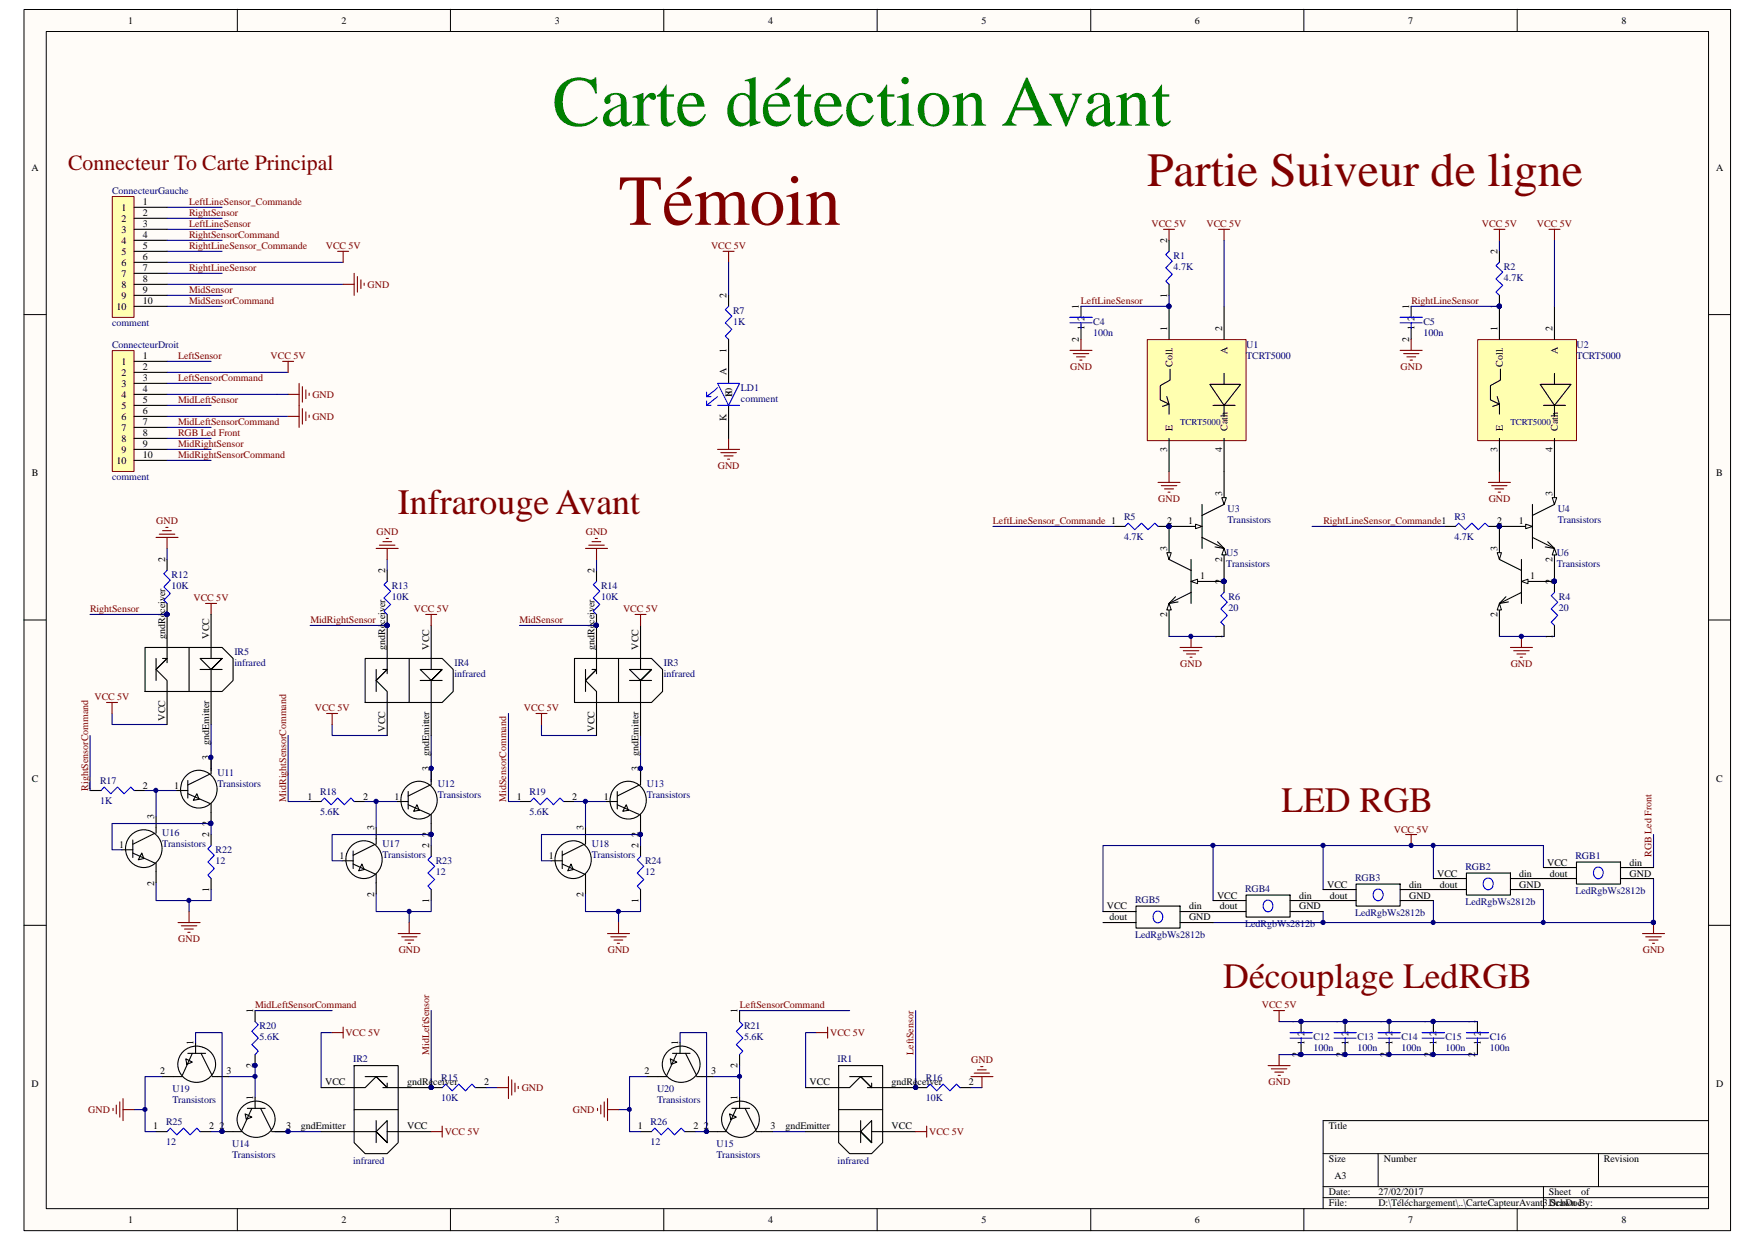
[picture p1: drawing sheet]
<svg xmlns="http://www.w3.org/2000/svg" width="297mm" height="210mm" viewBox="0 0 297 210" stroke-linecap="round" stroke-linejoin="round" font-family="sans-serif">
<defs><g id="words">
<text font-size="12.1" fill="#008000" x="93.5" y="21.3">Carte détection Avant</text>
<text font-size="12.1" fill="#800000" x="104.7" y="38.1">Témoin</text>
<text font-size="8.1" fill="#800000" x="194.1" y="31.5">Partie Suiveur de ligne</text>
<g font-size="6.1" fill="#800000">
<text x="67.3" y="87.1">Infrarouge Avant</text>
<text x="216.9" y="137.4">LED RGB</text>
<text x="207" y="167.2">Découplage LedRGB</text>
</g>
<text font-size="3.7" fill="#800000" x="11.5" y="28.7">Connecteur To Carte Principal</text>
<g font-size="1.7">
<text x="21.7" y="4">1</text>
<text x="57.8" y="4">2</text>
<text x="93.9" y="4">3</text>
<text x="130" y="4">4</text>
<text x="166.1" y="4">5</text>
<text x="202.2" y="4">6</text>
<text x="238.3" y="4">7</text>
<text x="274.4" y="4">8</text>
<text x="5.3" y="28.9">A</text>
<text x="290.4" y="28.9">A</text>
<text x="20.6" y="35.7">1</text>
<text x="24.2" y="34.8">1</text>
<text x="20.6" y="37.5">2</text>
<text x="20.6" y="39.4">3</text>
<text x="20.6" y="41.3">4</text>
<text x="24.2" y="36.6">2</text>
<text x="24.2" y="38.5">3</text>
<text x="24.2" y="40.3">4</text>
<text x="197.5" y="41.1" transform="rotate(-90 197.5 41.1)">2</text>
<text x="20.6" y="43.1">5</text>
<text x="20.6" y="45">6</text>
<text x="20.6" y="46.9">7</text>
<text x="24.2" y="42.2">5</text>
<text x="24.2" y="44.1">6</text>
<text x="24.2" y="45.9">7</text>
<text x="24.2" y="47.8">8</text>
<text x="253.4" y="42.9" transform="rotate(-90 253.4 42.9)">2</text>
<text x="19.7" y="52.5">10</text>
<text x="20.6" y="48.7">8</text>
<text x="20.6" y="50.6">9</text>
<text x="24.2" y="49.7">9</text>
<text x="24.2" y="51.5">10</text>
<text x="123" y="50.4" transform="rotate(-90 123 50.4)">2</text>
<text x="182.6" y="52.2" transform="rotate(-90 182.6 52.2)">1</text>
<text x="197.5" y="50.5" transform="rotate(-90 197.5 50.5)">1</text>
<text x="238.5" y="52.2" transform="rotate(-90 238.5 52.2)">1</text>
<text x="253.4" y="52.3" transform="rotate(-90 253.4 52.3)">1</text>
<text x="123" y="59.8" transform="rotate(-90 123 59.8)">1</text>
<text x="182.6" y="57.9" transform="rotate(-90 182.6 57.9)">2</text>
<text x="183.6" y="55.9" transform="rotate(-90 183.6 55.9)">1</text>
<text x="183.6" y="54.3" transform="rotate(-90 183.6 54.3)">2</text>
<text x="197.5" y="56" transform="rotate(-90 197.5 56)">1</text>
<text x="206.8" y="56" transform="rotate(-90 206.8 56)">2</text>
<text x="207.8" y="60" transform="rotate(-90 207.8 60)">A</text>
<text x="238.5" y="57.9" transform="rotate(-90 238.5 57.9)">2</text>
<text x="239.4" y="55.9" transform="rotate(-90 239.4 55.9)">1</text>
<text x="239.4" y="54.3" transform="rotate(-90 239.4 54.3)">2</text>
<text x="253.4" y="56" transform="rotate(-90 253.4 56)">1</text>
<text x="262.8" y="56" transform="rotate(-90 262.8 56)">2</text>
<text x="263.7" y="60" transform="rotate(-90 263.7 60)">A</text>
<text x="20.6" y="61.8">1</text>
<text x="20.6" y="63.6">2</text>
<text x="20.6" y="65.5">3</text>
<text x="24.2" y="60.8">1</text>
<text x="24.2" y="62.7">2</text>
<text x="24.2" y="64.6">3</text>
<text x="123" y="63.4" transform="rotate(-90 123 63.4)">A</text>
<text x="198.5" y="62.1" transform="rotate(-90 198.5 62.1)">Coll.</text>
<text x="254.4" y="62.1" transform="rotate(-90 254.4 62.1)">Coll.</text>
<text x="20.6" y="67.4">4</text>
<text x="20.6" y="69.2">5</text>
<text x="20.6" y="71.1">6</text>
<text x="24.2" y="66.4">4</text>
<text x="24.2" y="68.3">5</text>
<text x="24.2" y="70.1">6</text>
<text x="123" y="71.3" transform="rotate(-90 123 71.3)">K</text>
<text x="123.9" y="67.3" transform="rotate(-90 123.9 67.3)">10</text>
<text x="123.9" y="67.1" transform="rotate(-90 123.9 67.1)">8</text>
<text x="20.6" y="72.9">7</text>
<text x="20.6" y="74.8">8</text>
<text x="20.6" y="76.7">9</text>
<text x="24.2" y="72">7</text>
<text x="24.2" y="73.9">8</text>
<text x="24.2" y="75.7">9</text>
<text x="24.2" y="77.6">10</text>
<text x="197.5" y="76.5" transform="rotate(-90 197.5 76.5)">3</text>
<text x="198.5" y="72.9" transform="rotate(-90 198.5 72.9)">E</text>
<text x="206.8" y="76.5" transform="rotate(-90 206.8 76.5)">4</text>
<text x="207.8" y="72.9" transform="rotate(-90 207.8 72.9)">Cath</text>
<text x="253.4" y="76.5" transform="rotate(-90 253.4 76.5)">3</text>
<text x="254.4" y="72.9" transform="rotate(-90 254.4 72.9)">E</text>
<text x="262.8" y="76.5" transform="rotate(-90 262.8 76.5)">4</text>
<text x="263.7" y="72.9" transform="rotate(-90 263.7 72.9)">Cath</text>
<text x="5.4" y="80.6">B</text>
<text x="19.7" y="78.5">10</text>
<text x="206.8" y="83.9" transform="rotate(-90 206.8 83.9)">3</text>
<text x="262.8" y="83.9" transform="rotate(-90 262.8 83.9)">3</text>
<text x="290.5" y="80.6">B</text>
<text x="197.5" y="88.8">2</text>
<text x="201.1" y="88.8">1</text>
<text x="253.4" y="88.8">2</text>
<text x="257" y="88.8">1</text>
<text x="27.9" y="95.1" transform="rotate(-90 27.9 95.1)">2</text>
<text x="197.5" y="93.2" transform="rotate(-90 197.5 93.2)">3</text>
<text x="206.8" y="95.2" transform="rotate(-90 206.8 95.2)">2</text>
<text x="253.4" y="93.2" transform="rotate(-90 253.4 93.2)">3</text>
<text x="262.8" y="95.2" transform="rotate(-90 262.8 95.2)">2</text>
<text x="65.2" y="96.9" transform="rotate(-90 65.2 96.9)">2</text>
<text x="100.6" y="96.9" transform="rotate(-90 100.6 96.9)">2</text>
<text x="203.1" y="98.1">1</text>
<text x="206.8" y="98.8" transform="rotate(-90 206.8 98.8)">2</text>
<text x="259" y="98.1">1</text>
<text x="262.8" y="98.8" transform="rotate(-90 262.8 98.8)">2</text>
<text x="27.9" y="104.5" transform="rotate(-90 27.9 104.5)">1</text>
<text x="65.2" y="106.3" transform="rotate(-90 65.2 106.3)">1</text>
<text x="100.6" y="106.3" transform="rotate(-90 100.6 106.3)">1</text>
<text x="197.5" y="104.5" transform="rotate(-90 197.5 104.5)">2</text>
<text x="253.4" y="104.5" transform="rotate(-90 253.4 104.5)">2</text>
<text x="27.9" y="108.1" transform="rotate(-90 27.9 108.1)">gndReceiver</text>
<text x="35.4" y="108.1" transform="rotate(-90 35.4 108.1)">VCC</text>
<text x="65.2" y="110" transform="rotate(-90 65.2 110)">gndReceiver</text>
<text x="72.6" y="110" transform="rotate(-90 72.6 110)">VCC</text>
<text x="100.6" y="110" transform="rotate(-90 100.6 110)">gndReceiver</text>
<text x="108.1" y="110" transform="rotate(-90 108.1 110)">VCC</text>
<text x="206.8" y="108.2" transform="rotate(-90 206.8 108.2)">1</text>
<text x="262.8" y="108.2" transform="rotate(-90 262.8 108.2)">1</text>
<text x="27.9" y="122" transform="rotate(-90 27.9 122)">VCC</text>
<text x="65.2" y="123.9" transform="rotate(-90 65.2 123.9)">VCC</text>
<text x="100.6" y="123.9" transform="rotate(-90 100.6 123.9)">VCC</text>
<text x="35.4" y="128.6" transform="rotate(-90 35.4 128.6)">3</text>
<text x="35.4" y="126.1" transform="rotate(-90 35.4 126.1)">gndEmitter</text>
<text x="72.6" y="130.5" transform="rotate(-90 72.6 130.5)">3</text>
<text x="72.6" y="128" transform="rotate(-90 72.6 128)">gndEmitter</text>
<text x="108.1" y="130.5" transform="rotate(-90 108.1 130.5)">3</text>
<text x="108.1" y="128" transform="rotate(-90 108.1 128)">gndEmitter</text>
<text x="5.4" y="132.3">C</text>
<text x="14.8" y="133.5">1</text>
<text x="24.2" y="133.5">2</text>
<text x="29.5" y="133.5">1</text>
<text x="52.1" y="135.3">1</text>
<text x="61.5" y="135.3">2</text>
<text x="66.8" y="135.3">1</text>
<text x="87.5" y="135.3">1</text>
<text x="96.9" y="135.3">2</text>
<text x="102.2" y="135.3">1</text>
<text x="290.5" y="132.3">C</text>
<text x="20.2" y="143.5">1</text>
<text x="26.1" y="138.7" transform="rotate(-90 26.1 138.7)">3</text>
<text x="35.4" y="141.6" transform="rotate(-90 35.4 141.6)">2</text>
<text x="35.4" y="139.9" transform="rotate(-90 35.4 139.9)">2</text>
<text x="63.3" y="140.5" transform="rotate(-90 63.3 140.5)">3</text>
<text x="72.6" y="143.5" transform="rotate(-90 72.6 143.5)">2</text>
<text x="72.6" y="141.7" transform="rotate(-90 72.6 141.7)">2</text>
<text x="98.8" y="140.5" transform="rotate(-90 98.8 140.5)">3</text>
<text x="108.1" y="143.5" transform="rotate(-90 108.1 143.5)">2</text>
<text x="108.1" y="141.7" transform="rotate(-90 108.1 141.7)">2</text>
<text x="26.1" y="149.9" transform="rotate(-90 26.1 149.9)">2</text>
<text x="57.4" y="145.4">1</text>
<text x="92.9" y="145.4">1</text>
<text x="243.2" y="148.4">VCC</text>
<text x="257.1" y="148.4">din</text>
<text x="261.9" y="146.5">VCC</text>
<text x="262.3" y="148.4">dout</text>
<text x="275.8" y="146.5">din</text>
<text x="275.8" y="148.4">GND</text>
<text x="35.4" y="151" transform="rotate(-90 35.4 151)">1</text>
<text x="63.3" y="151.8" transform="rotate(-90 63.3 151.8)">2</text>
<text x="72.6" y="152.9" transform="rotate(-90 72.6 152.9)">1</text>
<text x="98.8" y="151.8" transform="rotate(-90 98.8 151.8)">2</text>
<text x="108.1" y="152.9" transform="rotate(-90 108.1 152.9)">1</text>
<text x="187.3" y="153.9">VCC</text>
<text x="187.8" y="155.8">dout</text>
<text x="201.2" y="153.9">din</text>
<text x="201.2" y="155.8">GND</text>
<text x="206" y="152.1">VCC</text>
<text x="206.5" y="153.9">dout</text>
<text x="219.9" y="152.1">din</text>
<text x="219.9" y="153.9">GND</text>
<text x="224.6" y="150.2">VCC</text>
<text x="225.1" y="152.1">dout</text>
<text x="238.5" y="150.2">din</text>
<text x="238.5" y="152.1">GND</text>
<text x="243.7" y="150.2">dout</text>
<text x="257.1" y="150.2">GND</text>
<text x="42.8" y="171.4" transform="rotate(-90 42.8 171.4)">1</text>
<text x="124.8" y="171.4" transform="rotate(-90 124.8 171.4)">1</text>
<text x="219.9" y="173.3" transform="rotate(-90 219.9 173.3)">1</text>
<text x="227.3" y="173.3" transform="rotate(-90 227.3 173.3)">1</text>
<text x="234.8" y="173.3" transform="rotate(-90 234.8 173.3)">1</text>
<text x="242.2" y="173.3" transform="rotate(-90 242.2 173.3)">1</text>
<text x="249.7" y="173.3" transform="rotate(-90 249.7 173.3)">1</text>
<text x="32.8" y="176.8" transform="rotate(-90 32.8 176.8)">1</text>
<text x="114.8" y="176.8" transform="rotate(-90 114.8 176.8)">1</text>
<text x="219.9" y="179" transform="rotate(-90 219.9 179)">2</text>
<text x="220.8" y="177" transform="rotate(-90 220.8 177)">1</text>
<text x="220.8" y="175.3" transform="rotate(-90 220.8 175.3)">2</text>
<text x="227.3" y="179" transform="rotate(-90 227.3 179)">2</text>
<text x="228.3" y="177" transform="rotate(-90 228.3 177)">1</text>
<text x="228.3" y="175.3" transform="rotate(-90 228.3 175.3)">2</text>
<text x="234.8" y="179" transform="rotate(-90 234.8 179)">2</text>
<text x="235.7" y="177" transform="rotate(-90 235.7 177)">1</text>
<text x="235.7" y="175.3" transform="rotate(-90 235.7 175.3)">2</text>
<text x="242.2" y="179" transform="rotate(-90 242.2 179)">2</text>
<text x="243.2" y="177" transform="rotate(-90 243.2 177)">1</text>
<text x="243.2" y="175.3" transform="rotate(-90 243.2 175.3)">2</text>
<text x="249.7" y="179" transform="rotate(-90 249.7 179)">2</text>
<text x="250.6" y="177" transform="rotate(-90 250.6 177)">1</text>
<text x="250.6" y="175.3" transform="rotate(-90 250.6 175.3)">2</text>
<text x="5.3" y="184">D</text>
<text x="27.1" y="181.9">2</text>
<text x="38.4" y="181.9">3</text>
<text x="42.8" y="180.8" transform="rotate(-90 42.8 180.8)">2</text>
<text x="55" y="183.7">VCC</text>
<text x="68.9" y="183.7">gndReceiver</text>
<text x="72.6" y="183.7">1</text>
<text x="82" y="183.7">2</text>
<text x="109.1" y="181.9">2</text>
<text x="120.4" y="181.9">3</text>
<text x="124.8" y="180.8" transform="rotate(-90 124.8 180.8)">2</text>
<text x="137" y="183.7">VCC</text>
<text x="150.9" y="183.7">gndReceiver</text>
<text x="154.6" y="183.7">1</text>
<text x="164" y="183.7">2</text>
<text x="290.4" y="184">D</text>
<text x="25.9" y="191.2">1</text>
<text x="35.4" y="191.2">2</text>
<text x="37.1" y="191.2">2</text>
<text x="42.8" y="186.1" transform="rotate(-90 42.8 186.1)">1</text>
<text x="48.4" y="191.2">3</text>
<text x="50.9" y="191.2">gndEmitter</text>
<text x="68.9" y="191.2">VCC</text>
<text x="107.9" y="191.2">1</text>
<text x="117.4" y="191.2">2</text>
<text x="119.1" y="191.2">2</text>
<text x="124.8" y="186.1" transform="rotate(-90 124.8 186.1)">1</text>
<text x="130.4" y="191.2">3</text>
<text x="132.9" y="191.2">gndEmitter</text>
<text x="150.9" y="191.2">VCC</text>
<text x="224.9" y="191.2">Title</text>
<text x="224.9" y="196.8">Size</text>
<text x="234.2" y="196.8">Number</text>
<text x="271.5" y="196.8">Revision</text>
<text x="224.9" y="202.4">Date:</text>
<text x="225.8" y="199.6">A3</text>
<text x="233.3" y="202.4">27/02/2017</text>
<text x="262.2" y="202.4">Sheet</text>
<text x="267.6" y="202.4">of</text>
<text x="21.7" y="207">1</text>
<text x="57.8" y="207">2</text>
<text x="93.9" y="207">3</text>
<text x="130" y="207">4</text>
<text x="166.1" y="207">5</text>
<text x="202.2" y="207">6</text>
<text x="224.9" y="204.2">File:</text>
<text x="233.3" y="204.2">D:\Téléchargement\..\CarteCapteurAvant3.SchDoc</text>
<text x="238.3" y="207">7</text>
<text x="262.2" y="204.2">Drawn By:</text>
<text x="274.4" y="207">8</text>
</g>
<g font-size="1.7" fill="#000080">
<text x="19" y="32.9">ConnecteurGauche</text>
<text x="198.6" y="45.7">4.7K</text>
<text x="198.6" y="43.9">R1</text>
<text x="254.5" y="47.6">4.7K</text>
<text x="254.5" y="45.7">R2</text>
<text x="124.1" y="53.2">R7</text>
<text x="19" y="55.2">comment</text>
<text x="19" y="59">ConnecteurDroit</text>
<text x="124.1" y="55">1K</text>
<text x="185" y="56.9">100n</text>
<text x="185" y="55">C4</text>
<text x="210.9" y="59">U1</text>
<text x="240.9" y="56.9">100n</text>
<text x="240.9" y="55">C5</text>
<text x="266.8" y="59">U2</text>
<text x="210.9" y="60.8">TCRT5000</text>
<text x="266.8" y="60.8">TCRT5000</text>
<text x="125.4" y="66.2">LD1</text>
<text x="125.4" y="68.1">comment</text>
<text x="19" y="81.3">comment</text>
<text x="190.2" y="88">R5</text>
<text x="207.8" y="86.7">U3</text>
<text x="207.8" y="88.6">Transistors</text>
<text x="246.2" y="88">R3</text>
<text x="263.6" y="86.7">U4</text>
<text x="263.6" y="88.6">Transistors</text>
<text x="190.2" y="91.4">4.7K</text>
<text x="207.6" y="94.1">U5</text>
<text x="246.2" y="91.4">4.7K</text>
<text x="263.5" y="94.1">U6</text>
<text x="29" y="97.9">R12</text>
<text x="29" y="99.7">10K</text>
<text x="66.3" y="99.7">R13</text>
<text x="66.3" y="101.6">10K</text>
<text x="101.7" y="99.7">R14</text>
<text x="101.7" y="101.6">10K</text>
<text x="207.6" y="96">Transistors</text>
<text x="207.9" y="101.6">R6</text>
<text x="263.5" y="96">Transistors</text>
<text x="263.9" y="101.6">R4</text>
<text x="207.9" y="103.5">20</text>
<text x="263.9" y="103.5">20</text>
<text x="39.7" y="110.9">IR5</text>
<text x="39.7" y="112.8">infrared</text>
<text x="76.9" y="112.8">IR4</text>
<text x="112.3" y="112.8">IR3</text>
<text x="76.9" y="114.6">infrared</text>
<text x="112.3" y="114.6">infrared</text>
<text x="36.8" y="131.4">U11</text>
<text x="16.9" y="136.1">1K</text>
<text x="16.9" y="132.7">R17</text>
<text x="36.8" y="133.3">Transistors</text>
<text x="54.2" y="137.9">5.6K</text>
<text x="54.2" y="134.6">R18</text>
<text x="74.1" y="133.3">U12</text>
<text x="74.1" y="135.1">Transistors</text>
<text x="89.6" y="137.9">5.6K</text>
<text x="89.6" y="134.6">R19</text>
<text x="109.5" y="133.3">U13</text>
<text x="109.5" y="135.1">Transistors</text>
<text x="27.5" y="141.5">U16</text>
<text x="27.5" y="143.3">Transistors</text>
<text x="64.7" y="143.3">U17</text>
<text x="100.2" y="143.3">U18</text>
<text x="36.5" y="146.3">12</text>
<text x="36.5" y="144.4">R22</text>
<text x="64.7" y="145.2">Transistors</text>
<text x="73.7" y="148.2">12</text>
<text x="73.7" y="146.3">R23</text>
<text x="100.2" y="145.2">Transistors</text>
<text x="109.2" y="148.2">12</text>
<text x="109.2" y="146.3">R24</text>
<text x="229.4" y="149.1">RGB3</text>
<text x="248" y="147.2">RGB2</text>
<text x="266.7" y="145.4">RGB1</text>
<text x="192.1" y="152.8">RGB5</text>
<text x="210.7" y="151">RGB4</text>
<text x="229.4" y="155.1">LedRgbWs2812b</text>
<text x="248" y="153.2">LedRgbWs2812b</text>
<text x="266.7" y="151.3">LedRgbWs2812b</text>
<text x="192.1" y="158.8">LedRgbWs2812b</text>
<text x="210.7" y="156.9">LedRgbWs2812b</text>
<text x="43.9" y="176.1">5.6K</text>
<text x="43.9" y="174.2">R20</text>
<text x="59.8" y="179.8">IR2</text>
<text x="125.9" y="176.1">5.6K</text>
<text x="125.9" y="174.2">R21</text>
<text x="141.8" y="179.8">IR1</text>
<text x="222.3" y="178">100n</text>
<text x="222.3" y="176.1">C12</text>
<text x="229.7" y="178">100n</text>
<text x="229.7" y="176.1">C13</text>
<text x="237.2" y="178">100n</text>
<text x="237.2" y="176.1">C14</text>
<text x="244.6" y="178">100n</text>
<text x="244.6" y="176.1">C15</text>
<text x="252.1" y="178">100n</text>
<text x="252.1" y="176.1">C16</text>
<text x="29.2" y="184.8">U19</text>
<text x="74.7" y="183">R15</text>
<text x="111.2" y="184.8">U20</text>
<text x="156.7" y="183">R16</text>
<text x="28.1" y="190.5">R25</text>
<text x="29.2" y="186.6">Transistors</text>
<text x="74.7" y="186.4">10K</text>
<text x="110.1" y="190.5">R26</text>
<text x="111.2" y="186.6">Transistors</text>
<text x="156.7" y="186.4">10K</text>
<text x="28.1" y="193.8">12</text>
<text x="39.3" y="194.1">U14</text>
<text x="39.3" y="196">Transistors</text>
<text x="59.8" y="197">infrared</text>
<text x="110.1" y="193.8">12</text>
<text x="121.3" y="194.1">U15</text>
<text x="121.3" y="196">Transistors</text>
<text x="141.8" y="197">infrared</text>
</g>
<g font-size="1.7" fill="#800000">
<text x="32" y="34.8">LeftLineSensor_Commande</text>
<text x="32" y="38.5">LeftLineSensor</text>
<text x="32" y="36.6">RightSensor</text>
<text x="32" y="40.3">RightSensorCommand</text>
<text x="194.9" y="38.5">VCC 5V</text>
<text x="204.2" y="38.5">VCC 5V</text>
<text x="250.8" y="38.5">VCC 5V</text>
<text x="260.1" y="38.5">VCC 5V</text>
<text x="32" y="42.2">RightLineSensor_Commande</text>
<text x="32" y="45.9">RightLineSensor</text>
<text x="55.2" y="42.2">VCC 5V</text>
<text x="120.4" y="42.2">VCC 5V</text>
<text x="32" y="49.7">MidSensor</text>
<text x="32" y="51.5">MidSensorCommand</text>
<text x="62.2" y="48.7">GND</text>
<text x="183" y="51.5">LeftLineSensor</text>
<text x="238.9" y="51.5">RightLineSensor</text>
<text x="30.1" y="60.8">LeftSensor</text>
<text x="30.1" y="64.6">LeftSensorCommand</text>
<text x="45.8" y="60.8">VCC 5V</text>
<text x="181.1" y="62.7">GND</text>
<text x="237.1" y="62.7">GND</text>
<text x="30.1" y="68.3">MidLeftSensor</text>
<text x="52.9" y="67.4">GND</text>
<text x="52.9" y="71.1">GND</text>
<text x="30.1" y="72">MidLeftSensorCommand</text>
<text x="30.1" y="73.9">RGB Led Front</text>
<text x="30.1" y="75.7">MidRightSensor</text>
<text x="30.1" y="77.6">MidRightSensorCommand</text>
<text x="121.5" y="79.5">GND</text>
<text x="26.5" y="88.8">GND</text>
<text x="168.1" y="88.8">LeftLineSensor_Commande 1</text>
<text x="196" y="85">GND</text>
<text x="224" y="88.8">RightLineSensor_Commande1</text>
<text x="252" y="85">GND</text>
<text x="63.8" y="90.6">GND</text>
<text x="99.1" y="90.6">GND</text>
<text x="32.8" y="101.8">VCC 5V</text>
<text x="15.2" y="103.7">RightSensor</text>
<text x="52.5" y="105.5">MidRightSensor</text>
<text x="70.1" y="103.7">VCC 5V</text>
<text x="87.9" y="105.5">MidSensor</text>
<text x="105.4" y="103.7">VCC 5V</text>
<text x="199.8" y="113">GND</text>
<text x="255.7" y="113">GND</text>
<text x="16" y="118.6">VCC 5V</text>
<text x="53.3" y="120.4">VCC 5V</text>
<text x="88.7" y="120.4">VCC 5V</text>
<text x="14.9" y="133.8" transform="rotate(-90 14.9 133.8)">RightSensorCommand</text>
<text x="48.4" y="135.7" transform="rotate(-90 48.4 135.7)">MidRightSensorCommand</text>
<text x="85.7" y="135.7" transform="rotate(-90 85.7 135.7)">MidSensorCommand</text>
<text x="235.9" y="140.9">VCC 5V</text>
<text x="279.5" y="145" transform="rotate(-90 279.5 145)">RGB Led Front</text>
<text x="30.2" y="159.5">GND</text>
<text x="67.5" y="161.4">GND</text>
<text x="102.9" y="161.4">GND</text>
<text x="278" y="161.4">GND</text>
<text x="43.2" y="170.7">MidLeftSensorCommand</text>
<text x="125.2" y="170.7">LeftSensorCommand</text>
<text x="213.6" y="170.7">VCC 5V</text>
<text x="58.5" y="175.3">VCC 5V</text>
<text x="72.6" y="178.5" transform="rotate(-90 72.6 178.5)">MidLeftSensor</text>
<text x="140.5" y="175.3">VCC 5V</text>
<text x="154.6" y="178.5" transform="rotate(-90 154.6 178.5)">LeftSensor</text>
<text x="88.3" y="184.7">GND</text>
<text x="164.4" y="180">GND</text>
<text x="214.7" y="183.7">GND</text>
<text x="14.9" y="188.4">GND</text>
<text x="96.9" y="188.4">GND</text>
<text x="75.3" y="192.1">VCC 5V</text>
<text x="157.3" y="192.1">VCC 5V</text>
</g>
<g font-size="1.5" fill="#000080">
<text x="199.7" y="72">TCRT5000</text>
<text x="255.6" y="72">TCRT5000</text>
</g>
</g></defs>
<path d="M4.1 1.7h288.8v206.6h-288.8z" fill="#fffcf8"/>
<path d="M4.1 1.6h288.8v206.7h-288.8z" fill="none" stroke="#000" stroke-width=".17"/>
<path d="M7.9 5.4h281.3v199.2h-281.3z" fill="#fffcf8"/>
<g fill="none" stroke="#000" stroke-width=".17">
<path d="M7.8 5.3h281.4v199.3h-281.4zM40.2 1.6v3.7M76.2 1.6v3.7M112.3 1.6v3.7M148.5 1.6v3.7M184.6 1.6v3.7M220.7 1.6v3.7M256.8 1.6v3.7M4.1 53.3h3.7M289.2 53.3h3.7M4.1 104.9h3.7M289.2 104.9h3.7"/>
<path d="M4.1 156.6h3.7M289.2 156.6h3.7M223.9 195.3h65.3M233.3 195.3v5.6M270.5 195.3v5.6M289.2 189.7h-65.3v14.9M40.2 204.6v3.7M76.2 204.6v3.7M112.3 204.6v3.7M148.5 204.6v3.7M184.6 204.6v3.7M220.7 204.6v3.7"/>
<path d="M223.9 200.9h65.3M223.9 202.7h65.3M256.8 204.6v3.7M261.2 200.9v3.7"/>
</g>
<g fill="none" stroke="#800000" stroke-width=".19">
<path d="M196.9 38.8h1.9M197.9 38.8v1.9M206.2 38.8h1.9M207.2 38.8v1.9M252.9 38.8h1.8M253.8 38.8v1.9M262.2 38.8h1.8M263.1 38.8v1.9M197.9 79.8v1.9M253.8 79.8v1.9M196 81.7h3.7M196.6 82.2h2.6"/>
<path d="M197.1 82.8h1.5M197.7 83.3h.3M251.9 81.7h3.7M252.5 82.2h2.6M253 82.8h1.5M253.6 83.3h.4"/>
</g>
<path d="M253.8 40.7v1.8" fill="none" stroke="#000080" stroke-width=".19"/>
<path d="M250.1 57.5h16.7v17.1h-16.7z" fill="#ffffb0"/>
<path d="M250.1 57.5h16.7v17.1h-16.7z" fill="none" stroke="#800000" stroke-width=".17"/>
<path d="M253.8 51.9v5.5" fill="none" stroke="#000" stroke-width=".19"/>
<circle cx="253.8" cy="51.8" r=".36" fill="#000080"/>
<circle cx="253.8" cy="51.8" r=".36" fill="none" stroke="#000080" stroke-width=".17"/>
<path d="M263.1 51.9v5.5M253.4 67.1l.4 1.3-1.2 .4M253.8 74.2v5.6M254 62.5v1.8l-1.7 1v2.4l1.5 .7v1.7M260.7 65.1h5.2l-2.8 3.5zM261.2 68.6h3.8M263.1 63.2v1.9M263.1 68.6v1.9M263.1 74.2v5.6" fill="none" stroke="#000" stroke-width=".19"/>
<circle cx="253.8" cy="51.8" r=".36" fill="#000080"/>
<circle cx="253.8" cy="51.8" r=".36" fill="none" stroke="#000080" stroke-width=".17"/>
<path d="M194.2 57.5h16.7v17.1h-16.7z" fill="#ffffb0"/>
<path d="M194.2 57.5h16.7v17.1h-16.7z" fill="none" stroke="#800000" stroke-width=".17"/>
<path d="M197.9 51.9v5.5" fill="none" stroke="#000" stroke-width=".19"/>
<circle cx="197.8" cy="51.8" r=".36" fill="#000080"/>
<circle cx="197.8" cy="51.8" r=".36" fill="none" stroke="#000080" stroke-width=".17"/>
<path d="M207.2 51.9v5.5M197.5 67.1l.4 1.3-1.1 .4M197.9 74.2v5.6M198 62.5v1.8l-1.6 1v2.4l1.5 .7v1.7M204.8 65.1h5.2l-2.8 3.5zM205.3 68.6h3.7M207.2 63.2v1.9M207.2 68.6v1.9M207.2 74.2v5.6" fill="none" stroke="#000" stroke-width=".19"/>
<circle cx="197.8" cy="51.8" r=".36" fill="#000080"/>
<circle cx="197.8" cy="51.8" r=".36" fill="none" stroke="#000080" stroke-width=".17"/>
<path d="M207.2 40.7v11.2M263.1 40.7v11.2" fill="none" stroke="#000080" stroke-width=".19"/>
<path d="M197.9 89.1h5.6" fill="none" stroke="#000" stroke-width=".19"/>
<path d="M202.3 88.7l1.2 .4-1.2 .4z" fill="#fffcf8"/>
<path d="M202.3 88.7l1.2 .4-1.2 .4z" fill="none" stroke="#000" stroke-width=".17"/>
<circle cx="197.8" cy="89.1" r=".36" fill="#000080"/>
<circle cx="197.8" cy="89.1" r=".36" fill="none" stroke="#000080" stroke-width=".17"/>
<path d="M207.2 79.8v5.6" fill="none" stroke="#000" stroke-width=".19"/>
<path d="M206.8 84.2h.8l-.4 1.2z" fill="#fffcf8"/>
<path d="M206.8 84.2h.8l-.4 1.2z" fill="none" stroke="#000" stroke-width=".17"/>
<path d="M207.2 92.8v5.6" fill="none" stroke="#000" stroke-width=".19"/>
<path d="M207.2 92.8l.4 1.1h-.8z" fill="#fffcf8"/>
<path d="M207.2 92.8l.4 1.1h-.8z" fill="none" stroke="#000" stroke-width=".17"/>
<circle cx="207.2" cy="98.4" r=".36" fill="#000080"/>
<circle cx="207.2" cy="98.4" r=".36" fill="none" stroke="#000080" stroke-width=".17"/>
<path d="M203.5 85.4v7.4M203.5 91l3.7 1.8M206.1 91.7l1.1 1.1-1.5-.2M207.2 85.4l-3.7 1.8" fill="none" stroke="#000" stroke-width=".19"/>
<circle cx="197.8" cy="89.1" r=".36" fill="#000080"/>
<circle cx="197.8" cy="89.1" r=".36" fill="none" stroke="#000080" stroke-width=".17"/>
<circle cx="207.2" cy="98.4" r=".36" fill="#000080"/>
<circle cx="207.2" cy="98.4" r=".36" fill="none" stroke="#000080" stroke-width=".17"/>
<path d="M201.6 98.4h5.6" fill="none" stroke="#000" stroke-width=".19"/>
<path d="M201.6 98.4l1.1-.4v.8z" fill="#fffcf8"/>
<path d="M201.6 98.4l1.1-.4v.8z" fill="none" stroke="#000" stroke-width=".17"/>
<circle cx="207.2" cy="98.4" r=".36" fill="#000080"/>
<circle cx="207.2" cy="98.4" r=".36" fill="none" stroke="#000080" stroke-width=".17"/>
<path d="M197.9 89.1v5.6" fill="none" stroke="#000" stroke-width=".19"/>
<path d="M197.5 93.6h.7l-.3 1.1z" fill="#fffcf8"/>
<path d="M197.5 93.6h.7l-.3 1.1z" fill="none" stroke="#000" stroke-width=".17"/>
<circle cx="197.8" cy="89.1" r=".36" fill="#000080"/>
<circle cx="197.8" cy="89.1" r=".36" fill="none" stroke="#000080" stroke-width=".17"/>
<path d="M197.9 102.2v5.5" fill="none" stroke="#000" stroke-width=".19"/>
<path d="M197.9 102.2l.3 1.1h-.7z" fill="#fffcf8"/>
<path d="M197.9 102.2l.3 1.1h-.7z" fill="none" stroke="#000" stroke-width=".17"/>
<path d="M197.9 94.7l3.7 1.9M201.6 94.7v7.5M199 101l-1.1 1.2 1.5-.3M201.6 100.3l-3.7 1.9" fill="none" stroke="#000" stroke-width=".19"/>
<circle cx="207.2" cy="98.4" r=".36" fill="#000080"/>
<circle cx="207.2" cy="98.4" r=".36" fill="none" stroke="#000080" stroke-width=".17"/>
<circle cx="197.8" cy="89.1" r=".36" fill="#000080"/>
<circle cx="197.8" cy="89.1" r=".36" fill="none" stroke="#000080" stroke-width=".17"/>
<path d="M199.7 109.6h3.8M200.3 110.2h2.6M200.8 110.7h1.5M201.4 111.3h.4M201.6 107.7v1.9" fill="none" stroke="#800000" stroke-width=".19"/>
<circle cx="201.5" cy="107.7" r=".35" fill="#000080"/>
<circle cx="201.5" cy="107.7" r=".35" fill="none" stroke="#000080" stroke-width=".17"/>
<path d="M197.9 107.7h9.3" fill="none" stroke="#000080" stroke-width=".19"/>
<path d="M253.8 89.1h5.6" fill="none" stroke="#000" stroke-width=".19"/>
<path d="M258.2 88.7l1.2 .4-1.2 .4z" fill="#fffcf8"/>
<path d="M258.2 88.7l1.2 .4-1.2 .4z" fill="none" stroke="#000" stroke-width=".17"/>
<circle cx="253.8" cy="89.1" r=".36" fill="#000080"/>
<circle cx="253.8" cy="89.1" r=".36" fill="none" stroke="#000080" stroke-width=".17"/>
<path d="M263.1 79.8v5.6" fill="none" stroke="#000" stroke-width=".19"/>
<path d="M262.7 84.2h.8l-.4 1.2z" fill="#fffcf8"/>
<path d="M262.7 84.2h.8l-.4 1.2z" fill="none" stroke="#000" stroke-width=".17"/>
<path d="M263.1 92.8v5.6" fill="none" stroke="#000" stroke-width=".19"/>
<path d="M263.1 92.8l.4 1.1h-.8z" fill="#fffcf8"/>
<path d="M263.1 92.8l.4 1.1h-.8z" fill="none" stroke="#000" stroke-width=".17"/>
<circle cx="263.1" cy="98.4" r=".36" fill="#000080"/>
<circle cx="263.1" cy="98.4" r=".36" fill="none" stroke="#000080" stroke-width=".17"/>
<path d="M259.4 85.4v7.4M259.4 91l3.7 1.8M262 91.7l1.1 1.1-1.6-.2M263.1 85.4l-3.7 1.8" fill="none" stroke="#000" stroke-width=".19"/>
<circle cx="253.8" cy="89.1" r=".36" fill="#000080"/>
<circle cx="253.8" cy="89.1" r=".36" fill="none" stroke="#000080" stroke-width=".17"/>
<circle cx="263.1" cy="98.4" r=".36" fill="#000080"/>
<circle cx="263.1" cy="98.4" r=".36" fill="none" stroke="#000080" stroke-width=".17"/>
<path d="M257.5 98.4h5.6" fill="none" stroke="#000" stroke-width=".19"/>
<path d="M257.5 98.4l1.1-.4v.8z" fill="#fffcf8"/>
<path d="M257.5 98.4l1.1-.4v.8z" fill="none" stroke="#000" stroke-width=".17"/>
<circle cx="263.1" cy="98.4" r=".36" fill="#000080"/>
<circle cx="263.1" cy="98.4" r=".36" fill="none" stroke="#000080" stroke-width=".17"/>
<path d="M253.8 89.1v5.6" fill="none" stroke="#000" stroke-width=".19"/>
<path d="M253.4 93.6h.7l-.3 1.1z" fill="#fffcf8"/>
<path d="M253.4 93.6h.7l-.3 1.1z" fill="none" stroke="#000" stroke-width=".17"/>
<circle cx="253.8" cy="89.1" r=".36" fill="#000080"/>
<circle cx="253.8" cy="89.1" r=".36" fill="none" stroke="#000080" stroke-width=".17"/>
<path d="M253.8 102.2v5.5" fill="none" stroke="#000" stroke-width=".19"/>
<path d="M253.8 102.2l.3 1.1h-.7z" fill="#fffcf8"/>
<path d="M253.8 102.2l.3 1.1h-.7z" fill="none" stroke="#000" stroke-width=".17"/>
<path d="M253.8 94.7l3.7 1.9M257.5 94.7v7.5M254.9 101l-1.1 1.2 1.5-.3M257.5 100.3l-3.7 1.9" fill="none" stroke="#000" stroke-width=".19"/>
<circle cx="263.1" cy="98.4" r=".36" fill="#000080"/>
<circle cx="263.1" cy="98.4" r=".36" fill="none" stroke="#000080" stroke-width=".17"/>
<circle cx="253.8" cy="89.1" r=".36" fill="#000080"/>
<circle cx="253.8" cy="89.1" r=".36" fill="none" stroke="#000080" stroke-width=".17"/>
<path d="M255.6 109.6h3.8M256.2 110.2h2.6M256.7 110.7h1.5M257.3 111.3h.4M257.5 107.7v1.9" fill="none" stroke="#800000" stroke-width=".19"/>
<circle cx="257.5" cy="107.7" r=".36" fill="#000080"/>
<circle cx="257.5" cy="107.7" r=".36" fill="none" stroke="#000080" stroke-width=".17"/>
<path d="M253.8 107.7h9.3" fill="none" stroke="#000080" stroke-width=".19"/>
<path d="M253.8 42.5v1.9M253.8 50v1.9" fill="none" stroke="#000" stroke-width=".19"/>
<path d="M253.8 44.4l-.6 .6 1.1 1.1-1.1 1.1 1.1 1.1-1.1 1.1 .6 .6" fill="none" stroke="#00f" stroke-width=".19"/>
<circle cx="253.8" cy="51.8" r=".36" fill="#000080"/>
<circle cx="253.8" cy="51.8" r=".36" fill="none" stroke="#000080" stroke-width=".17"/>
<circle cx="253.8" cy="51.8" r=".36" fill="#000080"/>
<circle cx="253.8" cy="51.8" r=".36" fill="none" stroke="#000080" stroke-width=".17"/>
<path d="M197.9 40.7v1.8M197.9 48.1v1.9M207.2 98.4v1.9" fill="none" stroke="#000" stroke-width=".19"/>
<path d="M197.9 42.5l-.6 .6 1.1 1.1-1.1 1.1 1.1 1.1-1.1 1.2 .6 .5" fill="none" stroke="#00f" stroke-width=".19"/>
<circle cx="207.2" cy="98.4" r=".36" fill="#000080"/>
<circle cx="207.2" cy="98.4" r=".36" fill="none" stroke="#000080" stroke-width=".17"/>
<path d="M207.2 100.3l-.6 .5 1.1 1.1-1.1 1.2 1.1 1.1-1.1 1.1 .6 .6" fill="none" stroke="#00f" stroke-width=".19"/>
<path d="M207.2 105.9v1.8" fill="none" stroke="#000" stroke-width=".19"/>
<circle cx="207.2" cy="98.4" r=".36" fill="#000080"/>
<circle cx="207.2" cy="98.4" r=".36" fill="none" stroke="#000080" stroke-width=".17"/>
<path d="M263.1 98.4v1.9" fill="none" stroke="#000" stroke-width=".19"/>
<circle cx="263.1" cy="98.4" r=".36" fill="#000080"/>
<circle cx="263.1" cy="98.4" r=".36" fill="none" stroke="#000080" stroke-width=".17"/>
<path d="M263.1 100.3l-.6 .5 1.1 1.1-1.1 1.2 1.1 1.1-1.1 1.1 .6 .6" fill="none" stroke="#00f" stroke-width=".19"/>
<path d="M263.1 105.9v1.8" fill="none" stroke="#000" stroke-width=".19"/>
<circle cx="263.1" cy="98.4" r=".36" fill="#000080"/>
<circle cx="263.1" cy="98.4" r=".36" fill="none" stroke="#000080" stroke-width=".17"/>
<path d="M122.4 42.5h1.8M123.3 42.5v1.9M181.1 59.3h3.7M181.6 59.9h2.7M183 57.4v1.9M237 59.3h3.7M237.6 59.9h2.6M238.8 57.4v1.9M182.2 60.4h1.5M182.7 61h.4M238.1 60.4h1.5M238.7 61h.4" fill="none" stroke="#800000" stroke-width=".19"/>
<path d="M123.3 44.4v5.6M197.9 50v1.9h-14.9" fill="none" stroke="#000080" stroke-width=".19"/>
<path d="M183 51.9v1.8M183 55.6v1.8M238.8 51.9v1.8M238.8 55.6v1.8" fill="none" stroke="#000" stroke-width=".19"/>
<path d="M181.1 53.7h3.7M181.1 54.7h3.7M183 54.7v.9M237 53.7h3.7M237 54.7h3.7M238.8 54.7v.9" fill="none" stroke="#00f" stroke-width=".19"/>
<circle cx="197.8" cy="51.8" r=".36" fill="#000080"/>
<circle cx="197.8" cy="51.8" r=".36" fill="none" stroke="#000080" stroke-width=".17"/>
<path d="M238.8 51.9h15" fill="none" stroke="#000080" stroke-width=".19"/>
<circle cx="253.8" cy="51.8" r=".36" fill="#000080"/>
<circle cx="253.8" cy="51.8" r=".36" fill="none" stroke="#000080" stroke-width=".17"/>
<path d="M196 89.1h1.9" fill="none" stroke="#000" stroke-width=".19"/>
<circle cx="197.8" cy="89.1" r=".36" fill="#000080"/>
<circle cx="197.8" cy="89.1" r=".36" fill="none" stroke="#000080" stroke-width=".17"/>
<path d="M190.4 89.1l.6-.5 1.1 1.1 1.1-1.1 1.1 1.1 1.1-1.1 .6 .5" fill="none" stroke="#00f" stroke-width=".19"/>
<path d="M188.5 89.1h1.9" fill="none" stroke="#000" stroke-width=".19"/>
<circle cx="197.8" cy="89.1" r=".36" fill="#000080"/>
<circle cx="197.8" cy="89.1" r=".36" fill="none" stroke="#000080" stroke-width=".17"/>
<path d="M251.9 89.1h1.9" fill="none" stroke="#000" stroke-width=".19"/>
<circle cx="253.8" cy="89.1" r=".36" fill="#000080"/>
<circle cx="253.8" cy="89.1" r=".36" fill="none" stroke="#000080" stroke-width=".17"/>
<path d="M246.3 89.1l.6-.5 1.1 1.1 1.1-1.1 1.1 1.1 1.1-1.1 .6 .5" fill="none" stroke="#00f" stroke-width=".19"/>
<path d="M244.5 89.1h1.8" fill="none" stroke="#000" stroke-width=".19"/>
<circle cx="253.8" cy="89.1" r=".36" fill="#000080"/>
<circle cx="253.8" cy="89.1" r=".36" fill="none" stroke="#000080" stroke-width=".17"/>
<path d="M28.3 35.1h9.3M28.3 38.8h9.3M28.3 42.5h9.3M28.3 46.3h9.3M28.3 44.4h29.8M28.3 48.1h29.8M168.1 89.1h20.4M222.1 89.1h22.4" fill="none" stroke="#000080" stroke-width=".19"/>
<path d="M57.1 42.5h1.9M58.1 42.5v1.9M58.1 48.1h1.8M59.9 46.3v3.7M60.5 46.8v2.6M61.1 47.4v1.5M61.6 47.9v.4M121.5 76.1h3.7M122 76.6h2.6M122.6 77.2h1.5M123.1 77.7h.4M123.3 74.2v1.9" fill="none" stroke="#800000" stroke-width=".19"/>
<path d="M19 33.3h3.7v20.4h-3.7z" fill="#ffffb0"/>
<path d="M19 33.3h3.7v20.4h-3.7z" fill="none" stroke="#800000" stroke-width=".17"/>
<path d="M22.7 35.1h5.6M22.7 37h5.6M22.7 38.8h5.6M22.7 40.7h5.6M22.7 42.5h5.6M22.7 44.4h5.6M22.7 46.3h5.6M22.7 48.1h5.6M22.7 50h5.6M22.7 51.9h5.6" fill="none" stroke="#000" stroke-width=".19"/>
<path d="M19 59.4h3.7v20.4h-3.7z" fill="#ffffb0"/>
<path d="M19 59.4h3.7v20.4h-3.7z" fill="none" stroke="#800000" stroke-width=".17"/>
<g fill="none" stroke="#000" stroke-width=".19">
<path d="M123.3 50v1.9M123.3 57.4v7.5M22.7 61.2h5.6M22.7 63h5.6M22.7 64.9h5.6M22.7 66.8h5.6M22.7 68.6h5.6M22.7 70.5h5.6M22.7 72.3h5.6M22.7 74.2h5.6M22.7 76.1h5.6M22.7 77.9h5.6"/>
<path d="M123.3 68.6v5.6"/>
</g>
<path d="M123.3 51.9l-.5 .5 1.1 1.1-1.1 1.2 1.1 1.1-1.1 1.1 .5 .5M119.6 68.6h.8M119.6 66.4v.7M119.6 67.9v.7M119.6 67.1h.8M121.5 64.9h3.7l-1.9 3.7zM121.5 65.6l-1.9 1.5M121.5 68.6h3.7M121.5 67.1l-1.9 1.5" fill="none" stroke="#00f" stroke-width=".19"/>
<path d="M28.3 63h20.5M28.3 66.8h20.5M205.3 143.1v9.3M261.2 146.9v-3.8h-74.5v11.2" fill="none" stroke="#000080" stroke-width=".19"/>
<path d="M47.8 61.2h1.9M48.8 61.2v1.8M48.8 66.8h1.8M50.6 64.9v3.7M51.2 65.4v2.7M51.8 66v1.5M52.3 66.5v.4" fill="none" stroke="#800000" stroke-width=".19"/>
<circle cx="205.3" cy="143.1" r=".36" fill="#000080"/>
<circle cx="205.3" cy="143.1" r=".36" fill="none" stroke="#000080" stroke-width=".17"/>
<path d="M223.9 143.1v7.5" fill="none" stroke="#000080" stroke-width=".19"/>
<circle cx="223.9" cy="143.1" r=".36" fill="#000080"/>
<circle cx="223.9" cy="143.1" r=".36" fill="none" stroke="#000080" stroke-width=".17"/>
<path d="M242.6 143.1v5.6" fill="none" stroke="#000080" stroke-width=".19"/>
<circle cx="242.6" cy="143.1" r=".35" fill="#000080"/>
<circle cx="242.6" cy="143.1" r=".35" fill="none" stroke="#000080" stroke-width=".17"/>
<path d="M223.9 154.3v1.9" fill="none" stroke="#000080" stroke-width=".19"/>
<circle cx="223.9" cy="156.1" r=".36" fill="#000080"/>
<circle cx="223.9" cy="156.1" r=".36" fill="none" stroke="#000080" stroke-width=".17"/>
<path d="M242.6 152.4v3.8" fill="none" stroke="#000080" stroke-width=".19"/>
<circle cx="242.6" cy="156.1" r=".35" fill="#000080"/>
<circle cx="242.6" cy="156.1" r=".35" fill="none" stroke="#000080" stroke-width=".17"/>
<path d="M261.2 150.6v5.6" fill="none" stroke="#000080" stroke-width=".19"/>
<circle cx="261.2" cy="156.1" r=".35" fill="#000080"/>
<circle cx="261.2" cy="156.1" r=".35" fill="none" stroke="#000080" stroke-width=".17"/>
<path d="M237.9 141.3h1.9M238.8 141.3v1.8" fill="none" stroke="#800000" stroke-width=".19"/>
<circle cx="238.8" cy="143.1" r=".35" fill="#000080"/>
<circle cx="238.8" cy="143.1" r=".35" fill="none" stroke="#000080" stroke-width=".17"/>
<path d="M278 158h3.7M278.5 158.6h2.7M279.1 159.1h1.5M279.7 159.7h.3M279.9 156.2v1.8" fill="none" stroke="#800000" stroke-width=".19"/>
<circle cx="279.8" cy="156.1" r=".36" fill="#000080"/>
<circle cx="279.8" cy="156.1" r=".36" fill="none" stroke="#000080" stroke-width=".17"/>
<path d="M19 120.8v1.8h9.3M35.7 122.6v7.8M279.9 141.3v5.6" fill="none" stroke="#000080" stroke-width=".19"/>
<path d="M34.8 102.2h1.9M35.7 102.2v1.8" fill="none" stroke="#800000" stroke-width=".19"/>
<path d="M28.3 94.7v1.9M28.3 102.2v1.8M35.7 141.3v1.8M35.7 148.7v1.9" fill="none" stroke="#000" stroke-width=".19"/>
<path d="M28.3 96.6l-.6 .5 1.1 1.1-1.1 1.2 1.1 1.1-1.1 1.1 .6 .6M35.7 143.1l-.5 .6 1.1 1.1-1.1 1.1 1.1 1.1-1.1 1.1 .5 .6" fill="none" stroke="#00f" stroke-width=".19"/>
<circle cx="28.3" cy="104" r=".36" fill="#000080"/>
<circle cx="28.3" cy="104" r=".36" fill="none" stroke="#000080" stroke-width=".17"/>
<circle cx="28.3" cy="104" r=".36" fill="#000080"/>
<circle cx="28.3" cy="104" r=".36" fill="none" stroke="#000080" stroke-width=".17"/>
<path d="M15.2 133.8h1.9M22.7 133.8h1.9" fill="none" stroke="#000" stroke-width=".19"/>
<path d="M17.1 133.8l.5-.6 1.2 1.2 1.1-1.2 1.1 1.2 1.1-1.2 .6 .6" fill="none" stroke="#00f" stroke-width=".19"/>
<path d="M26.4 149.4v3h9.3v-1.8M32 152.4v1.9" fill="none" stroke="#000080" stroke-width=".19"/>
<circle cx="32" cy="152.4" r=".35" fill="#000080"/>
<circle cx="32" cy="152.4" r=".35" fill="none" stroke="#000080" stroke-width=".17"/>
<path d="M26.4 91h3.7M27 90.4h2.6M27.5 89.8h1.5M28.1 89.3h.3M28.3 91v1.8M30.1 156.2h3.8M30.7 156.7h2.6M31.2 157.3h1.5M31.8 157.8h.4M32 154.3v1.9" fill="none" stroke="#800000" stroke-width=".19"/>
<path d="M28.3 92.8v1.9M15.2 104h13.1" fill="none" stroke="#000080" stroke-width=".19"/>
<circle cx="28.3" cy="104" r=".36" fill="#000080"/>
<circle cx="28.3" cy="104" r=".36" fill="none" stroke="#000080" stroke-width=".17"/>
<path d="M24.6 133.8h5.3M26.4 133.8v4.5" fill="none" stroke="#000080" stroke-width=".19"/>
<circle cx="26.4" cy="133.8" r=".35" fill="#000080"/>
<circle cx="26.4" cy="133.8" r=".35" fill="none" stroke="#000080" stroke-width=".17"/>
<path d="M26.4 138.3v2.8M35.7 128.2v1.9M20.6 143.8h1.9M21.4 142.6a3.1 3.1 0 0 1 4.7-1.6 3.1 3.1 0 0 1 .4 4.9 3.1 3.1 0 0 1-3.8 .4 3.1 3.1 0 0 1-1.3-3.6M22.5 142.2v3M22.5 144.4l3.7 1.7M24 144.4l.3 .9-.9 .2zM26.2 141.1l-3.7 1.8M26.4 146.1v3.3" fill="none" stroke="#000" stroke-width=".19"/>
<circle cx="35.7" cy="128.2" r=".35" fill="#000080"/>
<circle cx="35.7" cy="128.2" r=".35" fill="none" stroke="#000080" stroke-width=".17"/>
<path d="M29.9 133.8h1.9M35.7 137.5v1.9" fill="none" stroke="#000" stroke-width=".19"/>
<circle cx="35.7" cy="139.4" r=".35" fill="#000080"/>
<circle cx="35.7" cy="139.4" r=".35" fill="none" stroke="#000080" stroke-width=".17"/>
<path d="M30.7 132.5a3.1 3.1 0 0 1 4.4-1.7 3.1 3.1 0 0 1 1.1 4.6 3.1 3.1 0 0 1-3.9 1 3.1 3.1 0 0 1-1.6-3.8M31.8 132.1v3M31.8 134.4l3.8 1.6M33.3 134.4l.4 .9-1 .2zM35.6 131l-3.8 1.9M35.7 130.1v.9M35.7 136v1.5" fill="none" stroke="#000" stroke-width=".19"/>
<circle cx="35.7" cy="128.2" r=".35" fill="#000080"/>
<circle cx="35.7" cy="128.2" r=".35" fill="none" stroke="#000080" stroke-width=".17"/>
<circle cx="35.7" cy="139.4" r=".35" fill="#000080"/>
<circle cx="35.7" cy="139.4" r=".35" fill="none" stroke="#000080" stroke-width=".17"/>
<path d="M35.7 141.3v-1.9h-16.7v4.4h1.6" fill="none" stroke="#000080" stroke-width=".19"/>
<circle cx="35.7" cy="139.4" r=".35" fill="#000080"/>
<circle cx="35.7" cy="139.4" r=".35" fill="none" stroke="#000080" stroke-width=".17"/>
<path d="M56.2 122.6v1.9h9.3M73 124.5v7.8" fill="none" stroke="#000080" stroke-width=".19"/>
<path d="M65.5 96.6v1.8M65.5 104v1.9M73 143.1v1.9M73 150.6v1.8" fill="none" stroke="#000" stroke-width=".19"/>
<path d="M65.5 98.4l-.5 .6 1.1 1.1-1.1 1.1 1.1 1.1-1.1 1.2 .5 .5M73 145l-.6 .5 1.2 1.1-1.2 1.2 1.2 1.1-1.2 1.1 .6 .6" fill="none" stroke="#00f" stroke-width=".19"/>
<circle cx="65.5" cy="105.9" r=".36" fill="#000080"/>
<circle cx="65.5" cy="105.9" r=".36" fill="none" stroke="#000080" stroke-width=".17"/>
<circle cx="65.5" cy="105.9" r=".36" fill="#000080"/>
<circle cx="65.5" cy="105.9" r=".36" fill="none" stroke="#000080" stroke-width=".17"/>
<path d="M52.5 135.7h1.9M59.9 135.7h1.9" fill="none" stroke="#000" stroke-width=".19"/>
<path d="M54.4 135.7l.5-.6 1.1 1.1 1.1-1.1 1.2 1.1 1.1-1.1 .5 .6" fill="none" stroke="#00f" stroke-width=".19"/>
<path d="M63.7 151.3v3h9.3v-1.9M69.3 154.3v1.9" fill="none" stroke="#000080" stroke-width=".19"/>
<circle cx="69.2" cy="154.3" r=".35" fill="#000080"/>
<circle cx="69.2" cy="154.3" r=".35" fill="none" stroke="#000080" stroke-width=".17"/>
<path d="M63.7 92.8h3.7M64.2 92.3h2.6M64.8 91.7h1.5M65.4 91.1h.3M65.5 92.8v1.9M67.4 158h3.7M68 158.6h2.6M68.5 159.1h1.5M69.1 159.7h.4M69.3 156.2v1.8" fill="none" stroke="#800000" stroke-width=".19"/>
<path d="M65.5 94.7v1.9M52.5 105.9h13" fill="none" stroke="#000080" stroke-width=".19"/>
<circle cx="65.5" cy="105.9" r=".36" fill="#000080"/>
<circle cx="65.5" cy="105.9" r=".36" fill="none" stroke="#000080" stroke-width=".17"/>
<path d="M61.8 135.7h5.4M63.7 135.7v4.4" fill="none" stroke="#000080" stroke-width=".19"/>
<circle cx="63.6" cy="135.7" r=".36" fill="#000080"/>
<circle cx="63.6" cy="135.7" r=".36" fill="none" stroke="#000080" stroke-width=".17"/>
<path d="M73 130.1v1.9M57.9 145.7h1.9M58.7 144.4a3.1 3.1 0 0 1 4.1-1.8 3.1 3.1 0 0 1 1.6 4.2 3.1 3.1 0 0 1-3.9 1.7 3.1 3.1 0 0 1-1.8-4M59.8 144.1v2.9M59.8 146.3l3.7 1.7M61.3 146.3l.3 .9-.9 .2zM63.5 142.9l-3.7 1.9M63.7 140.1v2.8M63.7 148v3.3" fill="none" stroke="#000" stroke-width=".19"/>
<circle cx="73" cy="130.1" r=".35" fill="#000080"/>
<circle cx="73" cy="130.1" r=".35" fill="none" stroke="#000080" stroke-width=".17"/>
<path d="M67.2 135.7h1.9M73 139.4v1.9" fill="none" stroke="#000" stroke-width=".19"/>
<circle cx="73" cy="141.2" r=".35" fill="#000080"/>
<circle cx="73" cy="141.2" r=".35" fill="none" stroke="#000080" stroke-width=".17"/>
<path d="M68 134.4a3.1 3.1 0 0 1 3.8-2 3.1 3.1 0 0 1 2.1 3.7 3.1 3.1 0 0 1-3.8 2.4 3.1 3.1 0 0 1-2.1-4M69.1 134v2.9M69.1 136.2l3.7 1.7M70.6 136.2l.3 1-.9 .1zM72.8 132.9l-3.7 1.8M73 132v.9M73 137.9v1.5" fill="none" stroke="#000" stroke-width=".19"/>
<circle cx="73" cy="130.1" r=".35" fill="#000080"/>
<circle cx="73" cy="130.1" r=".35" fill="none" stroke="#000080" stroke-width=".17"/>
<circle cx="73" cy="141.2" r=".35" fill="#000080"/>
<circle cx="73" cy="141.2" r=".35" fill="none" stroke="#000080" stroke-width=".17"/>
<path d="M91.6 122.6v1.9h9.4M108.4 124.5v7.8" fill="none" stroke="#000080" stroke-width=".19"/>
<path d="M101 96.6v1.8M101 104v1.9M108.4 143.1v1.9M108.4 150.6v1.8" fill="none" stroke="#000" stroke-width=".19"/>
<path d="M101 98.4l-.6 .6 1.1 1.1-1.1 1.1 1.1 1.1-1.1 1.2 .6 .5M108.4 145l-.5 .5 1.1 1.1-1.1 1.2 1.1 1.1-1.1 1.1 .5 .6" fill="none" stroke="#00f" stroke-width=".19"/>
<circle cx="100.9" cy="105.9" r=".35" fill="#000080"/>
<circle cx="100.9" cy="105.9" r=".35" fill="none" stroke="#000080" stroke-width=".17"/>
<circle cx="100.9" cy="105.9" r=".35" fill="#000080"/>
<circle cx="100.9" cy="105.9" r=".35" fill="none" stroke="#000080" stroke-width=".17"/>
<path d="M87.9 135.7h1.9M95.4 135.7h1.8" fill="none" stroke="#000" stroke-width=".19"/>
<path d="M89.8 135.7l.5-.6 1.1 1.1 1.2-1.1 1.1 1.1 1.1-1.1 .6 .6" fill="none" stroke="#00f" stroke-width=".19"/>
<path d="M99.1 151.3v3h9.3v-1.9M104.7 154.3v1.9" fill="none" stroke="#000080" stroke-width=".19"/>
<circle cx="104.7" cy="154.3" r=".36" fill="#000080"/>
<circle cx="104.7" cy="154.3" r=".36" fill="none" stroke="#000080" stroke-width=".17"/>
<path d="M99.1 92.8h3.7M99.6 92.3h2.7M100.2 91.7h1.5M100.7 91.1h.4M101 92.8v1.9M102.8 158h3.7M103.4 158.6h2.6M103.9 159.1h1.5M104.5 159.7h.4M104.7 156.2v1.8" fill="none" stroke="#800000" stroke-width=".19"/>
<path d="M101 94.7v1.9M87.9 105.9h13.1" fill="none" stroke="#000080" stroke-width=".19"/>
<circle cx="100.9" cy="105.9" r=".35" fill="#000080"/>
<circle cx="100.9" cy="105.9" r=".35" fill="none" stroke="#000080" stroke-width=".17"/>
<path d="M97.2 135.7h5.4M99.1 135.7v4.4" fill="none" stroke="#000080" stroke-width=".19"/>
<circle cx="99.1" cy="135.7" r=".36" fill="#000080"/>
<circle cx="99.1" cy="135.7" r=".36" fill="none" stroke="#000080" stroke-width=".17"/>
<path d="M108.4 130.1v1.9M93.3 145.7h1.9M94.1 144.4a3.1 3.1 0 0 1 4.1-1.8 3.1 3.1 0 0 1 1.6 4.2 3.1 3.1 0 0 1-3.9 1.7 3.1 3.1 0 0 1-1.8-4M95.2 144.1v2.9M95.2 146.3l3.7 1.7M96.6 146.3l.4 .9-.9 .2zM98.9 142.9l-3.7 1.9M99.1 140.1v2.8M99.1 148v3.3" fill="none" stroke="#000" stroke-width=".19"/>
<circle cx="108.4" cy="130.1" r=".36" fill="#000080"/>
<circle cx="108.4" cy="130.1" r=".36" fill="none" stroke="#000080" stroke-width=".17"/>
<path d="M102.6 135.7h1.9M108.4 139.4v1.9" fill="none" stroke="#000" stroke-width=".19"/>
<circle cx="108.4" cy="141.2" r=".36" fill="#000080"/>
<circle cx="108.4" cy="141.2" r=".36" fill="none" stroke="#000080" stroke-width=".17"/>
<path d="M103.4 134.4a3.1 3.1 0 0 1 3.8-2 3.1 3.1 0 0 1 2.1 3.8 3.1 3.1 0 0 1-3.9 2.3 3.1 3.1 0 0 1-2-4M104.5 134v2.9M104.5 136.2l3.7 1.7M106 136.2l.3 1-.9 .1zM108.2 132.9l-3.7 1.8M108.4 132v.9M108.4 137.9v1.5" fill="none" stroke="#000" stroke-width=".19"/>
<circle cx="108.4" cy="130.1" r=".36" fill="#000080"/>
<circle cx="108.4" cy="130.1" r=".36" fill="none" stroke="#000080" stroke-width=".17"/>
<circle cx="108.4" cy="141.2" r=".36" fill="#000080"/>
<circle cx="108.4" cy="141.2" r=".36" fill="none" stroke="#000080" stroke-width=".17"/>
<path d="M56.2 174.8h-1.8v9.3M46.5 191.6h7.9" fill="none" stroke="#000080" stroke-width=".19"/>
<path d="M26.4 191.6h1.9M33.9 191.6h1.8M73 184.1h1.8M80.4 184.1h1.9" fill="none" stroke="#000" stroke-width=".19"/>
<path d="M28.3 191.6l.5-.6 1.1 1.1 1.2-1.1 1.1 1.1 1.1-1.1 .6 .6M74.8 184.1l.6-.6 1.1 1.2 1.1-1.2 1.2 1.2 1.1-1.2 .5 .6" fill="none" stroke="#00f" stroke-width=".19"/>
<circle cx="73" cy="184.1" r=".34" fill="#000080"/>
<circle cx="73" cy="184.1" r=".34" fill="none" stroke="#000080" stroke-width=".17"/>
<circle cx="73" cy="184.1" r=".34" fill="#000080"/>
<circle cx="73" cy="184.1" r=".34" fill="none" stroke="#000080" stroke-width=".17"/>
<path d="M43.2 178.5v1.9" fill="none" stroke="#000" stroke-width=".19"/>
<circle cx="43.2" cy="180.3" r=".35" fill="#000080"/>
<circle cx="43.2" cy="180.3" r=".35" fill="none" stroke="#000080" stroke-width=".17"/>
<path d="M43.2 172.9l.5 .6-1.1 1.1 1.1 1.1-1.1 1.1 1.1 1.1-.5 .6" fill="none" stroke="#00f" stroke-width=".19"/>
<path d="M43.2 171.1v1.8" fill="none" stroke="#000" stroke-width=".19"/>
<circle cx="43.2" cy="180.3" r=".35" fill="#000080"/>
<circle cx="43.2" cy="180.3" r=".35" fill="none" stroke="#000080" stroke-width=".17"/>
<path d="M22.7 187.8h1.9M27.5 182.2h-2.9v9.4h1.8" fill="none" stroke="#000080" stroke-width=".19"/>
<circle cx="24.5" cy="187.8" r=".35" fill="#000080"/>
<circle cx="24.5" cy="187.8" r=".35" fill="none" stroke="#000080" stroke-width=".17"/>
<path d="M19.1 187.6v.4M19.7 187.1v1.5M20.3 186.5v2.6M20.8 186v3.7M20.8 187.8h1.9M84.2 184.1h1.9M86.1 182.2v3.8M86.6 182.8v2.6M87.2 183.3v1.5M87.7 183.9v.4" fill="none" stroke="#800000" stroke-width=".19"/>
<path d="M73 171.1v13M82.3 184.1h1.9" fill="none" stroke="#000080" stroke-width=".19"/>
<circle cx="73" cy="184.1" r=".34" fill="#000080"/>
<circle cx="73" cy="184.1" r=".34" fill="none" stroke="#000080" stroke-width=".17"/>
<path d="M38.7 182.2h4.5M43.2 180.4v5.4" fill="none" stroke="#000080" stroke-width=".19"/>
<circle cx="43.2" cy="182.2" r=".35" fill="#000080"/>
<circle cx="43.2" cy="182.2" r=".35" fill="none" stroke="#000080" stroke-width=".17"/>
<path d="M31.5 179.2l1.1 .6-1 .4zM31.8 178.3h3M32.6 178.3l-1.7 3.7M33.1 176.4v1.9M34 178.3l1.9 3.7M34.3 177.2a3.1 3.1 0 0 0-4.2 3.1 3.1 3.1 0 0 0 4.4 2.7 3 3 0 0 0 2-2.9 3 3 0 0 0-2.1-2.8M27.5 182.2h3.4M35.9 182.2h2.8M46.9 191.6h1.9" fill="none" stroke="#000" stroke-width=".19"/>
<circle cx="48.8" cy="191.5" r=".35" fill="#000080"/>
<circle cx="48.8" cy="191.5" r=".35" fill="none" stroke="#000080" stroke-width=".17"/>
<path d="M37.6 191.6h1.9M43.2 185.8v1.8" fill="none" stroke="#000" stroke-width=".19"/>
<circle cx="37.6" cy="191.5" r=".35" fill="#000080"/>
<circle cx="37.6" cy="191.5" r=".35" fill="none" stroke="#000080" stroke-width=".17"/>
<path d="M39.5 191.6h1.4M41.5 188.6l1.1 .5-.9 .4zM41.9 187.6h3M42.6 187.6l-1.7 3.7M44.1 187.6l1.9 3.7M44.4 186.6a3.1 3.1 0 0 0-4.3 3 3.1 3.1 0 0 0 4.5 2.7 3 3 0 0 0 2-2.9 3 3 0 0 0-2.2-2.8M46 191.6h.9" fill="none" stroke="#000" stroke-width=".19"/>
<circle cx="48.8" cy="191.5" r=".35" fill="#000080"/>
<circle cx="48.8" cy="191.5" r=".35" fill="none" stroke="#000080" stroke-width=".17"/>
<circle cx="37.6" cy="191.5" r=".35" fill="#000080"/>
<circle cx="37.6" cy="191.5" r=".35" fill="none" stroke="#000080" stroke-width=".17"/>
<path d="M138.2 174.8h-1.8v9.3M130.8 191.6h5.6" fill="none" stroke="#000080" stroke-width=".19"/>
<path d="M108.4 191.6h1.9M115.9 191.6h1.8M155 184.1h1.8M162.5 184.1h1.8" fill="none" stroke="#000" stroke-width=".19"/>
<path d="M110.3 191.6l.5-.6 1.1 1.1 1.2-1.1 1.1 1.1 1.1-1.1 .6 .6M156.8 184.1l.6-.6 1.1 1.2 1.1-1.2 1.2 1.2 1.1-1.2 .6 .6" fill="none" stroke="#00f" stroke-width=".19"/>
<circle cx="155" cy="184.1" r=".34" fill="#000080"/>
<circle cx="155" cy="184.1" r=".34" fill="none" stroke="#000080" stroke-width=".17"/>
<circle cx="155" cy="184.1" r=".34" fill="#000080"/>
<circle cx="155" cy="184.1" r=".34" fill="none" stroke="#000080" stroke-width=".17"/>
<path d="M125.2 171.1v1.8M125.2 178.5v1.9" fill="none" stroke="#000" stroke-width=".19"/>
<path d="M125.2 172.9l.5 .6-1.1 1.1 1.1 1.1-1.1 1.1 1.1 1.1-.5 .6" fill="none" stroke="#00f" stroke-width=".19"/>
<path d="M104.7 187.8h1.8M109.5 182.2h-3v9.4h1.9" fill="none" stroke="#000080" stroke-width=".19"/>
<circle cx="106.5" cy="187.8" r=".34" fill="#000080"/>
<circle cx="106.5" cy="187.8" r=".34" fill="none" stroke="#000080" stroke-width=".17"/>
<path d="M101.1 187.6v.4M101.7 187.1v1.5M102.3 186.5v2.6M102.8 186v3.7M102.8 187.8h1.9M164.3 182.2h3.8M164.9 181.7h2.6M165.4 181.1h1.5M166 180.6h.4M166.2 182.2v1.9" fill="none" stroke="#800000" stroke-width=".19"/>
<path d="M155 171.1v13M164.3 184.1h1.9" fill="none" stroke="#000080" stroke-width=".19"/>
<circle cx="155" cy="184.1" r=".34" fill="#000080"/>
<circle cx="155" cy="184.1" r=".34" fill="none" stroke="#000080" stroke-width=".17"/>
<path d="M120.7 182.2h4.5M125.2 180.4v5.4" fill="none" stroke="#000080" stroke-width=".19"/>
<circle cx="125.2" cy="182.2" r=".35" fill="#000080"/>
<circle cx="125.2" cy="182.2" r=".35" fill="none" stroke="#000080" stroke-width=".17"/>
<path d="M113.4 179.2l1.2 .6-1 .4zM113.8 178.3h3M114.6 178.3l-1.7 3.7M115.1 176.4v1.9M116 178.3l1.9 3.7M116.3 177.2a3.1 3.1 0 0 0-4.2 3.1 3.1 3.1 0 0 0 4.4 2.7 3 3 0 0 0 2-2.9 3 3 0 0 0-2.1-2.8M109.5 182.2h3.4M117.9 182.2h2.8M119.6 191.6h1.9M125.2 185.8v1.8M128.9 191.6h1.9" fill="none" stroke="#000" stroke-width=".19"/>
<circle cx="119.6" cy="191.5" r=".35" fill="#000080"/>
<circle cx="119.6" cy="191.5" r=".35" fill="none" stroke="#000080" stroke-width=".17"/>
<path d="M121.5 191.6h1.4M123.5 188.6l1.1 .5-.9 .4zM123.9 187.6h3M124.6 187.6l-1.7 3.7M126.1 187.6l1.9 3.7M126.4 186.6a3.1 3.1 0 0 0-4.3 3.1 3.1 3.1 0 0 0 4.7 2.5 3 3 0 0 0 1.7-2.9 3 3 0 0 0-2.1-2.7M128 191.6h.9" fill="none" stroke="#000" stroke-width=".19"/>
<circle cx="119.6" cy="191.5" r=".35" fill="#000080"/>
<circle cx="119.6" cy="191.5" r=".35" fill="none" stroke="#000080" stroke-width=".17"/>
<path d="M73 143.1v-1.8h-16.8v4.4h1.7" fill="none" stroke="#000080" stroke-width=".19"/>
<circle cx="73" cy="141.2" r=".35" fill="#000080"/>
<circle cx="73" cy="141.2" r=".35" fill="none" stroke="#000080" stroke-width=".17"/>
<path d="M108.4 143.1v-1.8h-16.8v4.4h1.7" fill="none" stroke="#000080" stroke-width=".19"/>
<circle cx="108.4" cy="141.2" r=".36" fill="#000080"/>
<circle cx="108.4" cy="141.2" r=".36" fill="none" stroke="#000080" stroke-width=".17"/>
<path d="M115.1 176.4v-1.6h4.5v16.8h-1.9" fill="none" stroke="#000080" stroke-width=".19"/>
<circle cx="119.6" cy="191.5" r=".35" fill="#000080"/>
<circle cx="119.6" cy="191.5" r=".35" fill="none" stroke="#000080" stroke-width=".17"/>
<path d="M61.8 111.5h13l1.9 1.8v3.8l-1.9 1.8h-13zM63.7 113.3v3.8M64.8 113.3h.7v.7M65.5 105.9v7.4l-1.8 1.9 1.8 1.9v1.8M65.5 113.3l-1.8 1.9M69.3 111.5v7.4M71.1 115.2h3.7M73 111.5v1.8M74.8 113.3h-3.7l1.9 1.9 1.8-1.9-1.8 1.9v3.7" fill="none" stroke="#000" stroke-width=".19"/>
<circle cx="65.5" cy="105.9" r=".36" fill="#000080"/>
<circle cx="65.5" cy="105.9" r=".36" fill="none" stroke="#000080" stroke-width=".17"/>
<path d="M65.5 118.9v5.6M73 105.9v5.6M73 118.9v5.6" fill="none" stroke="#000" stroke-width=".19"/>
<circle cx="65.5" cy="105.9" r=".36" fill="#000080"/>
<circle cx="65.5" cy="105.9" r=".36" fill="none" stroke="#000080" stroke-width=".17"/>
<path d="M97.2 111.5h13.1l1.8 1.8v3.8l-1.8 1.8h-13.1zM99.1 113.3v3.8M100.2 113.3h.8v.7M101 105.9v7.4l-1.9 1.9 1.9 1.9v1.8M101 113.3l-1.9 1.9M104.7 111.5v7.4M106.5 115.2h3.8M108.4 111.5v1.8M110.3 113.3h-3.8l1.9 1.9 1.9-1.9-1.9 1.9v3.7" fill="none" stroke="#000" stroke-width=".19"/>
<circle cx="100.9" cy="105.9" r=".35" fill="#000080"/>
<circle cx="100.9" cy="105.9" r=".35" fill="none" stroke="#000080" stroke-width=".17"/>
<path d="M101 118.9v5.6M108.4 105.9v5.6M108.4 118.9v5.6" fill="none" stroke="#000" stroke-width=".19"/>
<circle cx="100.9" cy="105.9" r=".35" fill="#000080"/>
<circle cx="100.9" cy="105.9" r=".35" fill="none" stroke="#000080" stroke-width=".17"/>
<path d="M59.9 191.6h3.8l1.8 1.8-1.8-1.8 1.8-1.9v3.7M59.9 180.4h7.5v13l-1.9 1.9h-3.7l-1.9-1.9zM59.9 184.1h1.9l1.9-1.9 1.8 1.9h7.5M59.9 187.8h7.5M61.8 182.2h3.7M63.7 189.7v3.7M63.7 182.2l1.8 1.9M65.5 183.3v.8h-.7M65.5 191.6h1.9" fill="none" stroke="#000" stroke-width=".19"/>
<circle cx="73" cy="184.1" r=".34" fill="#000080"/>
<circle cx="73" cy="184.1" r=".34" fill="none" stroke="#000080" stroke-width=".17"/>
<path d="M54.4 191.6h5.5M54.4 184.1h5.5M67.4 191.6h5.6" fill="none" stroke="#000" stroke-width=".19"/>
<circle cx="73" cy="184.1" r=".34" fill="#000080"/>
<circle cx="73" cy="184.1" r=".34" fill="none" stroke="#000080" stroke-width=".17"/>
<path d="M141.9 191.6h3.8l1.8 1.8-1.8-1.8 1.8-1.9v3.7M141.9 180.4h7.5v13l-1.9 1.9h-3.7l-1.9-1.9zM141.9 184.1h1.9l1.9-1.9 1.8 1.9h7.5M141.9 187.8h7.5M143.8 182.2h3.7M145.7 189.7v3.7M145.7 182.2l1.8 1.9M147.5 183.3v.8h-.7M147.5 191.6h1.9" fill="none" stroke="#000" stroke-width=".19"/>
<circle cx="155" cy="184.1" r=".34" fill="#000080"/>
<circle cx="155" cy="184.1" r=".34" fill="none" stroke="#000080" stroke-width=".17"/>
<path d="M136.4 191.6h5.5M136.4 184.1h5.5M149.4 191.6h5.6" fill="none" stroke="#000" stroke-width=".19"/>
<circle cx="155" cy="184.1" r=".34" fill="#000080"/>
<circle cx="155" cy="184.1" r=".34" fill="none" stroke="#000080" stroke-width=".17"/>
<g fill="none" stroke="#800000" stroke-width=".19">
<path d="M18 118.9h1.9M19 118.9v1.9M72 104h1.9M73 104v1.9M107.5 104h1.8M108.4 104v1.9M55.3 120.8h1.8M56.2 120.8v1.8M90.7 120.8h1.9M91.6 120.8v1.8M56.2 174.8h1.9M58.1 173.9v1.8"/>
<path d="M138.2 174.8h1.9M140.1 173.9v1.8M73 191.6h1.8M74.8 190.6v1.9M155 191.6h1.8M156.8 190.6v1.9"/>
</g>
<path d="M15.2 124.5v9.3M48.8 124.5v11.2h3.7M86.1 120.8v14.9h1.8M43.2 171.1h13M125.2 171.1h18.6" fill="none" stroke="#000080" stroke-width=".19"/>
<path d="M227.7 172.9v1.9" fill="none" stroke="#000" stroke-width=".19"/>
<circle cx="227.7" cy="172.9" r=".35" fill="#000080"/>
<circle cx="227.7" cy="172.9" r=".35" fill="none" stroke="#000080" stroke-width=".17"/>
<path d="M227.7 176.7v1.8" fill="none" stroke="#000" stroke-width=".19"/>
<circle cx="227.7" cy="178.5" r=".35" fill="#000080"/>
<circle cx="227.7" cy="178.5" r=".35" fill="none" stroke="#000080" stroke-width=".17"/>
<path d="M225.8 174.8h3.7M225.8 175.7h3.7M227.7 175.7v1" fill="none" stroke="#00f" stroke-width=".19"/>
<circle cx="227.7" cy="172.9" r=".35" fill="#000080"/>
<circle cx="227.7" cy="172.9" r=".35" fill="none" stroke="#000080" stroke-width=".17"/>
<circle cx="227.7" cy="178.5" r=".35" fill="#000080"/>
<circle cx="227.7" cy="178.5" r=".35" fill="none" stroke="#000080" stroke-width=".17"/>
<path d="M220.2 172.9v1.9" fill="none" stroke="#000" stroke-width=".19"/>
<circle cx="220.2" cy="172.9" r=".36" fill="#000080"/>
<circle cx="220.2" cy="172.9" r=".36" fill="none" stroke="#000080" stroke-width=".17"/>
<path d="M220.2 176.7v1.8" fill="none" stroke="#000" stroke-width=".19"/>
<circle cx="220.2" cy="178.5" r=".36" fill="#000080"/>
<circle cx="220.2" cy="178.5" r=".36" fill="none" stroke="#000080" stroke-width=".17"/>
<path d="M218.4 174.8h3.7M218.4 175.7h3.7M220.2 175.7v1" fill="none" stroke="#00f" stroke-width=".19"/>
<circle cx="220.2" cy="172.9" r=".36" fill="#000080"/>
<circle cx="220.2" cy="172.9" r=".36" fill="none" stroke="#000080" stroke-width=".17"/>
<circle cx="220.2" cy="178.5" r=".36" fill="#000080"/>
<circle cx="220.2" cy="178.5" r=".36" fill="none" stroke="#000080" stroke-width=".17"/>
<path d="M235.1 172.9v1.9" fill="none" stroke="#000" stroke-width=".19"/>
<circle cx="235.1" cy="172.9" r=".35" fill="#000080"/>
<circle cx="235.1" cy="172.9" r=".35" fill="none" stroke="#000080" stroke-width=".17"/>
<path d="M235.1 176.7v1.8" fill="none" stroke="#000" stroke-width=".19"/>
<circle cx="235.1" cy="178.5" r=".35" fill="#000080"/>
<circle cx="235.1" cy="178.5" r=".35" fill="none" stroke="#000080" stroke-width=".17"/>
<path d="M233.3 174.8h3.7M233.3 175.7h3.7M235.1 175.7v1" fill="none" stroke="#00f" stroke-width=".19"/>
<circle cx="235.1" cy="172.9" r=".35" fill="#000080"/>
<circle cx="235.1" cy="172.9" r=".35" fill="none" stroke="#000080" stroke-width=".17"/>
<circle cx="235.1" cy="178.5" r=".35" fill="#000080"/>
<circle cx="235.1" cy="178.5" r=".35" fill="none" stroke="#000080" stroke-width=".17"/>
<path d="M215.6 171.1h1.8M216.5 171.1v1.8M216.5 178.5v1.9M214.6 180.4h3.8M215.2 180.9h2.6M215.8 181.5h1.5M216.3 182h.4" fill="none" stroke="#800000" stroke-width=".19"/>
<path d="M242.6 172.9v1.9" fill="none" stroke="#000" stroke-width=".19"/>
<circle cx="242.6" cy="172.9" r=".35" fill="#000080"/>
<circle cx="242.6" cy="172.9" r=".35" fill="none" stroke="#000080" stroke-width=".17"/>
<path d="M242.6 176.7v1.8" fill="none" stroke="#000" stroke-width=".19"/>
<circle cx="242.6" cy="178.5" r=".35" fill="#000080"/>
<circle cx="242.6" cy="178.5" r=".35" fill="none" stroke="#000080" stroke-width=".17"/>
<path d="M240.7 174.8h3.8M240.7 175.7h3.8M242.6 175.7v1" fill="none" stroke="#00f" stroke-width=".19"/>
<circle cx="242.6" cy="172.9" r=".35" fill="#000080"/>
<circle cx="242.6" cy="172.9" r=".35" fill="none" stroke="#000080" stroke-width=".17"/>
<circle cx="242.6" cy="178.5" r=".35" fill="#000080"/>
<circle cx="242.6" cy="178.5" r=".35" fill="none" stroke="#000080" stroke-width=".17"/>
<path d="M24.6 109.6h13l1.9 1.9v3.7l-1.9 1.9h-13zM26.4 111.5v3.7M27.5 111.5h.8v.7M28.3 104v7.5l-1.9 1.8 1.9 1.9v1.9M28.3 111.5l-1.9 1.8M32 109.6v7.5M33.9 113.3h3.7M35.7 109.6v1.9M37.6 111.5h-3.7l1.8 1.8 1.9-1.8-1.9 1.8v3.8M250.1 172.9v1.9M250.1 176.7v1.8" fill="none" stroke="#000" stroke-width=".19"/>
<path d="M248.2 174.8h3.7M248.2 175.7h3.7M250.1 175.7v1" fill="none" stroke="#00f" stroke-width=".19"/>
<g fill="none" stroke="#000080" stroke-width=".19">
<path d="M28.3 37h9.3M28.3 40.7h9.3M28.3 50h9.3M28.3 51.9h9.3M28.3 61.2h7.4M28.3 64.9h7.4M28.3 68.6h7.4M28.3 70.5h20.5M28.3 72.3h7.4M28.3 74.2h7.4M28.3 76.1h7.4M28.3 77.9h7.4"/>
<path d="M216.5 172.9h33.6M216.5 178.5h33.6"/>
</g>
<path d="M48.8 70.5h1.8M50.6 68.6v3.7M51.2 69.2v2.6M51.8 69.7v1.5M52.3 70.3v.4" fill="none" stroke="#800000" stroke-width=".19"/>
<circle cx="28.3" cy="104" r=".36" fill="#000080"/>
<circle cx="28.3" cy="104" r=".36" fill="none" stroke="#000080" stroke-width=".17"/>
<path d="M28.3 117.1v5.5M35.7 104v5.6M35.7 117.1v5.5" fill="none" stroke="#000" stroke-width=".19"/>
<circle cx="28.3" cy="104" r=".36" fill="#000080"/>
<circle cx="28.3" cy="104" r=".36" fill="none" stroke="#000080" stroke-width=".17"/>
<path d="M205.3 156.2h74.6" fill="none" stroke="#000080" stroke-width=".19"/>
<circle cx="279.8" cy="156.1" r=".36" fill="#000080"/>
<circle cx="279.8" cy="156.1" r=".36" fill="none" stroke="#000080" stroke-width=".17"/>
<path d="M279.9 148.7v7.5" fill="none" stroke="#000080" stroke-width=".19"/>
<circle cx="279.8" cy="156.1" r=".36" fill="#000080"/>
<circle cx="279.8" cy="156.1" r=".36" fill="none" stroke="#000080" stroke-width=".17"/>
<g fill="none" stroke="#000" stroke-width=".19">
<path d="M186.7 154.3h5.6M186.7 156.2h5.6M192.3 153.4h7.4v3.7h-7.4zM199.7 154.3h11.2M199.7 156.2h5.6M205.3 152.4h5.6M210.9 151.5h7.5v3.7h-7.5zM218.4 154.3h5.5M218.4 152.4h11.1M223.9 150.6h5.6M229.5 149.6h7.5v3.8h-7.5zM237 152.4h5.6"/>
<path d="M237 150.6h11.2M242.6 148.7h5.6M248.2 147.8h7.4v3.7h-7.4zM255.6 150.6h5.6M255.6 148.7h11.2M261.2 146.9h5.6M266.8 145.9h7.5v3.7h-7.5zM274.3 148.7h5.6M274.3 146.9h5.6"/>
</g>
<path d="M196.8 155.4a.88 .88 0 0 0-.9-1.2 .88 .88 0 0 0-.7 1.4 .79 .79 0 0 0 .8 .6 .79 .79 0 0 0 .8-.6M215.4 153.6a.89 .89 0 0 0-.9-1.2 .89 .89 0 0 0-.7 1.3 .79 .79 0 0 0 .8 .6 .79 .79 0 0 0 .8-.6M234.1 151.7a.89 .89 0 0 0-.9-1.2 .89 .89 0 0 0-.7 1.4 .79 .79 0 0 0 .7 .6 .79 .79 0 0 0 .8-.7M252.7 149.9a.89 .89 0 0 0-.9-1.3 .89 .89 0 0 0-.7 1.4 .81 .81 0 0 0 .8 .6 .81 .81 0 0 0 .8-.6M271.3 148a.88 .88 0 0 0-.9-1.2 .88 .88 0 0 0-.6 1.3 .77 .77 0 0 0 .7 .7 .77 .77 0 0 0 .8-.7" fill="none" stroke="#00f" stroke-width=".19"/>
<path d="M33.1 176.4v-1.6h4.5v16.8h-1.9" fill="none" stroke="#000080" stroke-width=".19"/>
<circle cx="37.6" cy="191.5" r=".35" fill="#000080"/>
<circle cx="37.6" cy="191.5" r=".35" fill="none" stroke="#000080" stroke-width=".17"/>
<use href="#words"/>
</svg>
